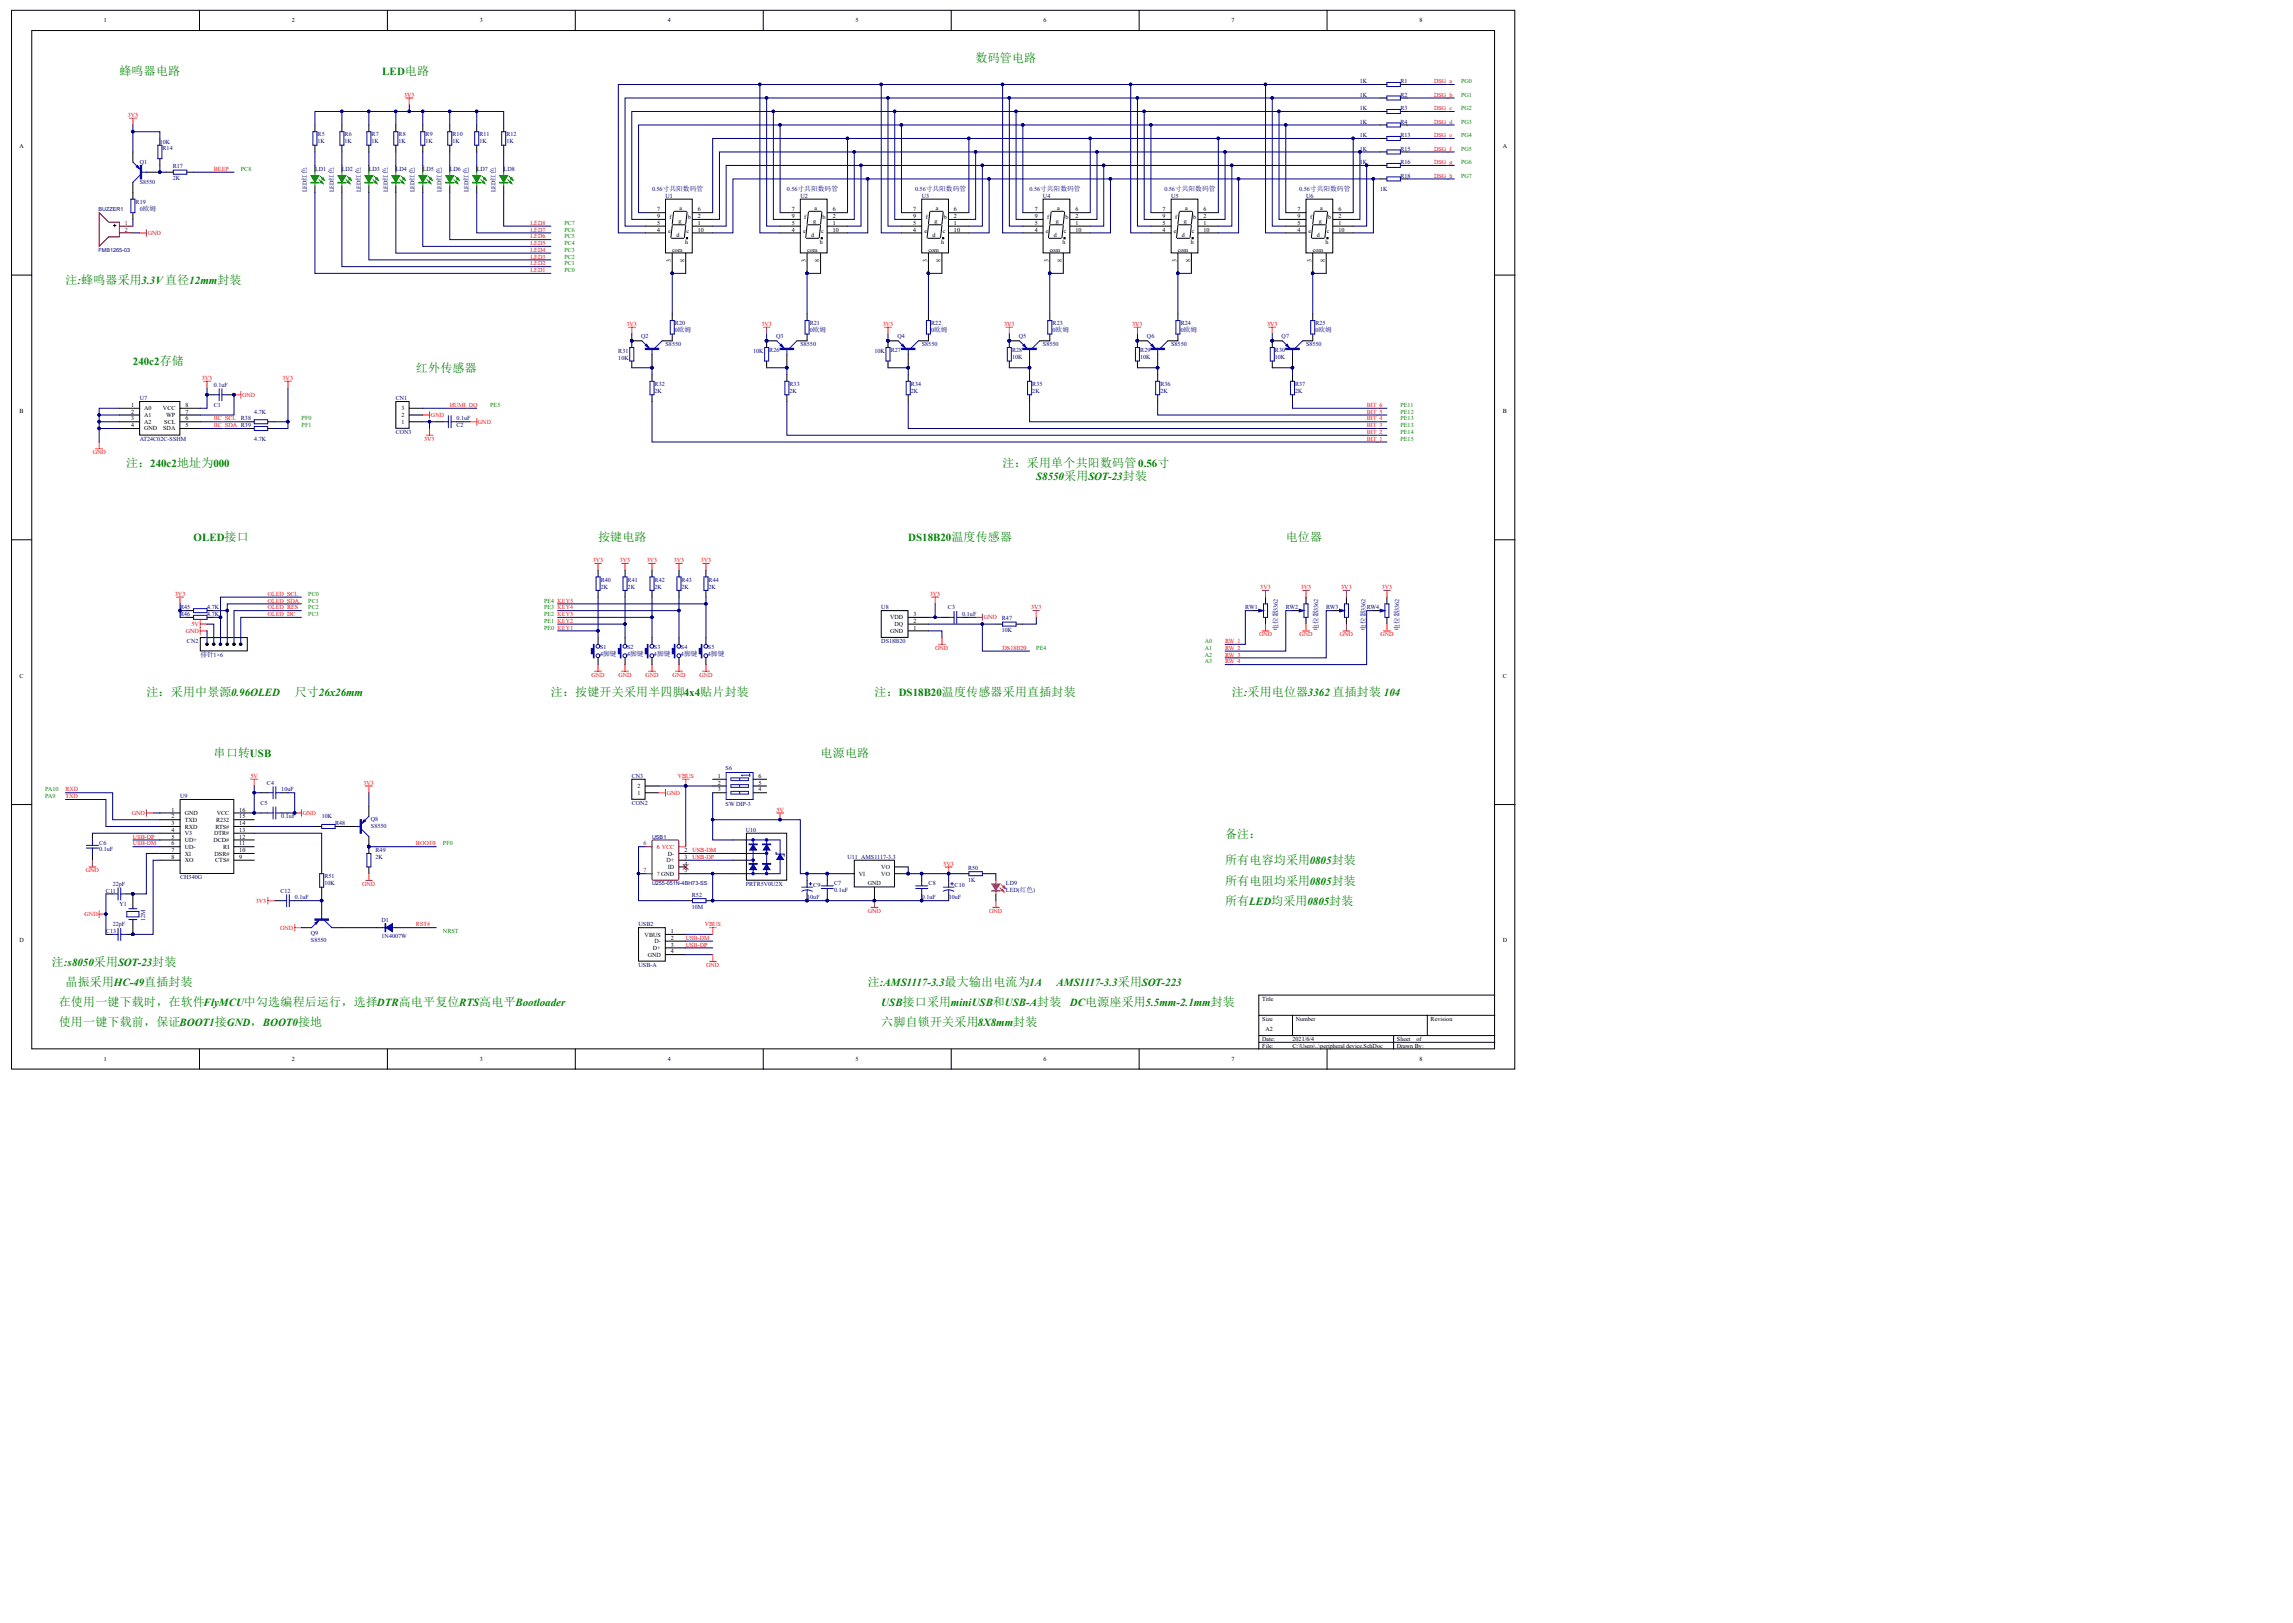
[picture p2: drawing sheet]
<svg xmlns="http://www.w3.org/2000/svg" width="445mm" height="315mm" viewBox="0 0 445 315" stroke-linecap="round" stroke-linejoin="round" font-family="sans-serif">
<defs><g id="words">
<g font-size="2.3" fill="#008000">
<text x="189.4" y="12">数码管电路</text>
<text x="23.2" y="14.6">蜂鸣器电路</text>
<text x="12.7" y="55.2">注:蜂鸣器采用3.3V直径12mm封装</text>
<text x="80.8" y="72.2">红外传感器</text>
<text x="24.5" y="90.6">注：240c2地址为000</text>
<text x="194.6" y="90.6">注：采用单个共阳数码管0.56寸</text>
<text x="116.1" y="105">按键电路</text>
<text x="249.6" y="105">电位器</text>
<text x="28.4" y="135.1">注：采用中景源0.96OLED</text>
<text x="57.2" y="135.1">尺寸26x26mm</text>
<text x="107" y="135.1">注：按键开关采用半四脚4x4贴片封装</text>
<text x="169.8" y="135.1">注：DS18B20温度传感器采用直插封装</text>
<text x="239.2" y="135.1">注:采用电位器3362 直插封装 104</text>
<text x="41.5" y="146.9">串口转USB</text>
<text x="159.3" y="146.9">电源电路</text>
<text x="237.9" y="162.6">备注：</text>
<text x="237.9" y="167.8">所有电容均采用0805封装</text>
<text x="237.9" y="171.7">所有电阻均采用0805封装</text>
<text x="237.9" y="175.7">所有LED均采用0805封装</text>
<text x="10.1" y="187.4">注:s8050采用SOT-23封装</text>
<text x="12.7" y="191.4">晶振采用HC-49直插封装</text>
<text x="168.5" y="191.4">注:AMS1117-3.3最大输出电流为1A</text>
<text x="11.4" y="195.3">在使用一键下载时，在软件FlyMCU中勾选编程后运行，选择DTR高电平复位RTS高电平Bootloader</text>
<text x="11.4" y="199.2">使用一键下载前，保证BOOT1接GND，BOOT0接地</text>
<text x="171.1" y="199.2">六脚自锁开关采用8X8mm封装</text>
</g>
<g font-size="2.1" fill="#008000">
<text x="74.2" y="14.6">LED电路</text>
<text x="25.8" y="70.9">240c2存储</text>
<text x="201.2" y="93.2">S8550采用SOT-23封装</text>
<text x="37.6" y="105">OLED接口</text>
<text x="176.4" y="105">DS18B20温度传感器</text>
<text x="205.1" y="191.4">AMS1117-3.3采用SOT-223</text>
<text x="171.1" y="195.3">USB接口采用miniUSB和USB-A封装</text>
<text x="207.7" y="195.3">DC电源座采用5.5mm-2.1mm封装</text>
</g>
<g font-size="1.3" fill="#000080">
<text x="248.1" y="122.5" transform="rotate(-90 248.1 122.5)">电位器3362</text>
<text x="255.9" y="122.5" transform="rotate(-90 255.9 122.5)">电位器3362</text>
<text x="265.1" y="122.5" transform="rotate(-90 265.1 122.5)">电位器3362</text>
<text x="271.7" y="122.5" transform="rotate(-90 271.7 122.5)">电位器3362</text>
<text x="38.9" y="127.5">排针1×6</text>
</g>
<g font-size="1.2">
<text x="20.2" y="4.3">1</text>
<text x="56.7" y="4.3">2</text>
<text x="93.2" y="4.3">3</text>
<text x="129.6" y="4.3">4</text>
<text x="166.1" y="4.3">5</text>
<text x="202.6" y="4.3">6</text>
<text x="239.1" y="4.3">7</text>
<text x="275.6" y="4.3">8</text>
<text x="3.8" y="28.8">A</text>
<text x="291.8" y="28.8">A</text>
<text x="127.6" y="41">7</text>
<text x="132" y="40.8">a</text>
<text x="135.5" y="41">6</text>
<text x="153.8" y="41">7</text>
<text x="158.1" y="40.8">a</text>
<text x="161.7" y="41">6</text>
<text x="177.3" y="41">7</text>
<text x="181.7" y="40.8">a</text>
<text x="185.2" y="41">6</text>
<text x="200.9" y="41">7</text>
<text x="205.2" y="40.8">a</text>
<text x="208.8" y="41">6</text>
<text x="225.7" y="41">7</text>
<text x="230.1" y="40.8">a</text>
<text x="233.7" y="41">6</text>
<text x="251.9" y="41">7</text>
<text x="256.3" y="40.8">a</text>
<text x="259.9" y="41">6</text>
<text x="127.6" y="44.9">4</text>
<text x="127.6" y="43.6">5</text>
<text x="127.6" y="42.3">9</text>
<text x="129.7" y="45.2">e</text>
<text x="130" y="42.6">f</text>
<text x="131.3" y="46">d</text>
<text x="131.7" y="43.3">g</text>
<text x="133" y="47.4">h</text>
<text x="133.3" y="45.2">c</text>
<text x="133.5" y="42.6">b</text>
<text x="135.5" y="42.3">2</text>
<text x="135.5" y="43.6">1</text>
<text x="135.5" y="44.9">10</text>
<text x="153.8" y="44.9">4</text>
<text x="153.8" y="43.6">5</text>
<text x="153.8" y="42.3">9</text>
<text x="155.9" y="45.2">e</text>
<text x="156.2" y="42.6">f</text>
<text x="157.5" y="46">d</text>
<text x="157.9" y="43.3">g</text>
<text x="159.2" y="47.4">h</text>
<text x="159.5" y="45.2">c</text>
<text x="159.7" y="42.6">b</text>
<text x="161.7" y="42.3">2</text>
<text x="161.7" y="43.6">1</text>
<text x="161.7" y="44.9">10</text>
<text x="177.3" y="44.9">4</text>
<text x="177.3" y="43.6">5</text>
<text x="177.3" y="42.3">9</text>
<text x="179.5" y="45.2">e</text>
<text x="179.7" y="42.6">f</text>
<text x="181" y="46">d</text>
<text x="181.4" y="43.3">g</text>
<text x="182.7" y="47.4">h</text>
<text x="183" y="45.2">c</text>
<text x="183.3" y="42.6">b</text>
<text x="185.2" y="42.3">2</text>
<text x="185.2" y="43.6">1</text>
<text x="185.2" y="44.9">10</text>
<text x="200.9" y="44.9">4</text>
<text x="200.9" y="43.6">5</text>
<text x="200.9" y="42.3">9</text>
<text x="203.1" y="45.2">e</text>
<text x="203.3" y="42.6">f</text>
<text x="204.6" y="46">d</text>
<text x="205" y="43.3">g</text>
<text x="206.3" y="47.4">h</text>
<text x="206.6" y="45.2">c</text>
<text x="206.9" y="42.6">b</text>
<text x="208.8" y="42.3">2</text>
<text x="208.8" y="43.6">1</text>
<text x="208.8" y="44.9">10</text>
<text x="225.7" y="44.9">4</text>
<text x="225.7" y="43.6">5</text>
<text x="225.7" y="42.3">9</text>
<text x="227.9" y="45.2">e</text>
<text x="228.2" y="42.6">f</text>
<text x="229.5" y="46">d</text>
<text x="229.9" y="43.3">g</text>
<text x="231.2" y="47.4">h</text>
<text x="231.4" y="45.2">c</text>
<text x="231.7" y="42.6">b</text>
<text x="233.7" y="42.3">2</text>
<text x="233.7" y="43.6">1</text>
<text x="233.7" y="44.9">10</text>
<text x="251.9" y="44.9">4</text>
<text x="251.9" y="43.6">5</text>
<text x="251.9" y="42.3">9</text>
<text x="254.1" y="45.2">e</text>
<text x="254.4" y="42.6">f</text>
<text x="255.7" y="46">d</text>
<text x="256.1" y="43.3">g</text>
<text x="257.4" y="47.4">h</text>
<text x="257.6" y="45.2">c</text>
<text x="257.9" y="42.6">b</text>
<text x="259.9" y="42.3">2</text>
<text x="259.9" y="43.6">1</text>
<text x="259.9" y="44.9">10</text>
<text x="130.3" y="50.8" transform="rotate(-90 130.3 50.8)">3</text>
<text x="130.5" y="48.9">com</text>
<text x="132.9" y="50.8" transform="rotate(-90 132.9 50.8)">8</text>
<text x="156.5" y="50.8" transform="rotate(-90 156.5 50.8)">3</text>
<text x="156.7" y="48.9">com</text>
<text x="159.1" y="50.8" transform="rotate(-90 159.1 50.8)">8</text>
<text x="180" y="50.8" transform="rotate(-90 180 50.8)">3</text>
<text x="180.3" y="48.9">com</text>
<text x="182.6" y="50.8" transform="rotate(-90 182.6 50.8)">8</text>
<text x="203.6" y="50.8" transform="rotate(-90 203.6 50.8)">3</text>
<text x="203.8" y="48.9">com</text>
<text x="206.2" y="50.8" transform="rotate(-90 206.2 50.8)">8</text>
<text x="228.4" y="50.8" transform="rotate(-90 228.4 50.8)">3</text>
<text x="228.7" y="48.9">com</text>
<text x="231.1" y="50.8" transform="rotate(-90 231.1 50.8)">8</text>
<text x="254.6" y="50.8" transform="rotate(-90 254.6 50.8)">3</text>
<text x="254.9" y="48.9">com</text>
<text x="257.2" y="50.8" transform="rotate(-90 257.2 50.8)">8</text>
<text x="3.8" y="80.1">B</text>
<text x="25.5" y="79">1</text>
<text x="25.5" y="80.3">2</text>
<text x="25.5" y="81.6">3</text>
<text x="25.5" y="82.9">4</text>
<text x="28" y="79.6">A0</text>
<text x="28" y="80.9">A1</text>
<text x="28" y="82.3">A2</text>
<text x="28" y="83.6">GND</text>
<text x="31.6" y="79.6">VCC</text>
<text x="31.7" y="83.6">SDA</text>
<text x="31.9" y="82.3">SCL</text>
<text x="32.3" y="80.9">WP</text>
<text x="36" y="82.9">5</text>
<text x="36" y="81.6">6</text>
<text x="36" y="80.3">7</text>
<text x="36" y="79">8</text>
<text x="78" y="82.3">1</text>
<text x="78" y="80.9">2</text>
<text x="78" y="79.6">3</text>
<text x="291.8" y="80.1">B</text>
<text x="177.4" y="119.6">3</text>
<text x="172.8" y="122.9">GND</text>
<text x="172.8" y="120.2">VDD</text>
<text x="173.7" y="121.5">DQ</text>
<text x="177.4" y="122.2">1</text>
<text x="177.4" y="120.9">2</text>
<text x="3.8" y="131.5">C</text>
<text x="291.8" y="131.5">C</text>
<text x="123.8" y="154.3">1</text>
<text x="123.8" y="153">2</text>
<text x="139.4" y="151">1</text>
<text x="139.4" y="152.3">2</text>
<text x="139.4" y="153.6">3</text>
<text x="147.3" y="151">6</text>
<text x="147.3" y="152.3">5</text>
<text x="147.3" y="153.6">4</text>
<text x="33.3" y="157.5">1</text>
<text x="33.3" y="158.8">2</text>
<text x="33.3" y="160.2">3</text>
<text x="33.3" y="161.5">4</text>
<text x="35.9" y="158.2">GND</text>
<text x="35.9" y="159.5">TXD</text>
<text x="35.9" y="160.8">RXD</text>
<text x="41.8" y="160.8">RTS#</text>
<text x="41.9" y="159.5">R232</text>
<text x="42.1" y="158.2">VCC</text>
<text x="46.5" y="157.5">16</text>
<text x="46.5" y="158.8">15</text>
<text x="46.5" y="160.2">14</text>
<text x="46.5" y="161.5">13</text>
<text x="33.3" y="162.8">5</text>
<text x="33.3" y="164.1">6</text>
<text x="33.3" y="165.4">7</text>
<text x="33.3" y="166.7">8</text>
<text x="35.9" y="163.4">UD+</text>
<text x="35.9" y="164.8">UD-</text>
<text x="35.9" y="162.1">V3</text>
<text x="35.9" y="166.1">XI</text>
<text x="35.9" y="167.4">XO</text>
<text x="41.4" y="163.4">DCD#</text>
<text x="41.6" y="162.1">DTR#</text>
<text x="41.6" y="166.1">DSR#</text>
<text x="41.8" y="167.4">CTS#</text>
<text x="43.3" y="164.8">RI</text>
<text x="46.5" y="164.1">11</text>
<text x="46.5" y="162.8">12</text>
<text x="46.5" y="165.4">10</text>
<text x="46.5" y="166.7">9</text>
<text x="129.4" y="167.4">D+</text>
<text x="129.7" y="166.1">D-</text>
<text x="132.9" y="166.7">3</text>
<text x="132.9" y="165.4">2</text>
<text x="129.7" y="168.7">ID</text>
<text x="132.9" y="169.3">5</text>
<text x="132.9" y="168">4</text>
<text x="166.8" y="170">VI</text>
<text x="168.5" y="171.7">GND</text>
<text x="171.1" y="170">VO</text>
<text x="171.1" y="168.7">VO</text>
<text x="3.8" y="182.9">D</text>
<text x="125.2" y="181.8">VBUS</text>
<text x="125.8" y="185.7">GND</text>
<text x="126.8" y="184.4">D+</text>
<text x="127.1" y="183.1">D-</text>
<text x="130.3" y="181.1">1</text>
<text x="130.3" y="182.4">2</text>
<text x="130.3" y="183.7">3</text>
<text x="130.3" y="185">4</text>
<text x="291.8" y="182.9">D</text>
<text x="245.1" y="194.2">Title</text>
<text x="245.1" y="198.1">Size</text>
<text x="245.1" y="202.1">Date:</text>
<text x="245.1" y="203.4">File:</text>
<text x="245.7" y="200.1">A2</text>
<text x="251" y="202.1">2021/6/4</text>
<text x="251" y="203.4">C:\Users\..\peripheral device.SchDoc</text>
<text x="251.6" y="198.1">Number</text>
<text x="271.2" y="202.1">Sheet</text>
<text x="271.2" y="203.4">Drawn By:</text>
<text x="275" y="202.1">of</text>
<text x="277.8" y="198.1">Revision</text>
<text x="20.2" y="206">1</text>
<text x="56.7" y="206">2</text>
<text x="93.2" y="206">3</text>
<text x="129.6" y="206">4</text>
<text x="166.1" y="206">5</text>
<text x="202.6" y="206">6</text>
<text x="239.1" y="206">7</text>
<text x="275.6" y="206">8</text>
</g>
<g font-size="1.2" fill="#000080">
<text x="264" y="16.1">1K</text>
<text x="271.9" y="16.1">R1</text>
<text x="264" y="18.8">1K</text>
<text x="264" y="21.4">1K</text>
<text x="264" y="24">1K</text>
<text x="271.9" y="18.8">R2</text>
<text x="271.9" y="21.4">R3</text>
<text x="271.9" y="24">R4</text>
<text x="31" y="27.9">10K</text>
<text x="31.6" y="29.1">R14</text>
<text x="61.7" y="26.5">R5</text>
<text x="61.7" y="27.8">1K</text>
<text x="66.9" y="26.5">R6</text>
<text x="66.9" y="27.8">1K</text>
<text x="72.1" y="26.5">R7</text>
<text x="72.1" y="27.8">1K</text>
<text x="77.4" y="26.5">R8</text>
<text x="77.4" y="27.8">1K</text>
<text x="82.6" y="26.5">R9</text>
<text x="82.6" y="27.8">1K</text>
<text x="87.9" y="26.5">R10</text>
<text x="87.9" y="27.8">1K</text>
<text x="93.1" y="26.5">R11</text>
<text x="93.1" y="27.8">1K</text>
<text x="98.3" y="26.5">R12</text>
<text x="98.3" y="27.8">1K</text>
<text x="264" y="26.6">1K</text>
<text x="264" y="29.2">1K</text>
<text x="271.9" y="26.6">R13</text>
<text x="271.9" y="29.2">R15</text>
<text x="27.1" y="31.9">Q1</text>
<text x="27.1" y="35.8">S8550</text>
<text x="33.5" y="32.7">R17</text>
<text x="33.5" y="35">2K</text>
<text x="61.2" y="33.2">LD1</text>
<text x="66.4" y="33.2">LD2</text>
<text x="71.6" y="33.2">LD3</text>
<text x="76.8" y="33.2">LD4</text>
<text x="82.1" y="33.2">LD5</text>
<text x="87.3" y="33.2">LD6</text>
<text x="92.5" y="33.2">LD7</text>
<text x="97.8" y="33.2">LD8</text>
<text x="264" y="31.9">1K</text>
<text x="271.9" y="31.9">R16</text>
<text x="271.9" y="34.5">R18</text>
<text x="26.3" y="39.6">R19</text>
<text x="27.1" y="41">0欧姆</text>
<text x="59.6" y="37.3" transform="rotate(-90 59.6 37.3)">LED红色</text>
<text x="64.8" y="37.3" transform="rotate(-90 64.8 37.3)">LED红色</text>
<text x="70" y="37.3" transform="rotate(-90 70 37.3)">LED红色</text>
<text x="75.3" y="37.3" transform="rotate(-90 75.3 37.3)">LED红色</text>
<text x="80.5" y="37.3" transform="rotate(-90 80.5 37.3)">LED红色</text>
<text x="85.7" y="37.3" transform="rotate(-90 85.7 37.3)">LED红色</text>
<text x="91" y="37.3" transform="rotate(-90 91 37.3)">LED红色</text>
<text x="96.2" y="37.3" transform="rotate(-90 96.2 37.3)">LED红色</text>
<text x="126.6" y="37.1">0.56寸共阳数码管</text>
<text x="129.2" y="38.4">U1</text>
<text x="152.8" y="37.1">0.56寸共阳数码管</text>
<text x="155.4" y="38.4">U2</text>
<text x="177.7" y="37.1">0.56寸共阳数码管</text>
<text x="179" y="38.4">U3</text>
<text x="199.9" y="37.1">0.56寸共阳数码管</text>
<text x="202.5" y="38.4">U4</text>
<text x="226.1" y="37.1">0.56寸共阳数码管</text>
<text x="227.4" y="38.4">U5</text>
<text x="252.3" y="37.1">0.56寸共阳数码管</text>
<text x="253.6" y="38.4">U6</text>
<text x="268" y="37.1">1K</text>
<text x="124.5" y="65.5">Q2</text>
<text x="131" y="63.2">R20</text>
<text x="131" y="64.5">0欧姆</text>
<text x="150.7" y="65.5">Q3</text>
<text x="157.2" y="63.2">R21</text>
<text x="157.2" y="64.5">0欧姆</text>
<text x="174.2" y="65.5">Q4</text>
<text x="180.8" y="63.2">R22</text>
<text x="180.8" y="64.5">0欧姆</text>
<text x="197.8" y="65.5">Q5</text>
<text x="204.4" y="63.2">R23</text>
<text x="204.4" y="64.5">0欧姆</text>
<text x="222.7" y="65.5">Q6</text>
<text x="229.2" y="63.2">R24</text>
<text x="229.2" y="64.5">0欧姆</text>
<text x="248.8" y="65.5">Q7</text>
<text x="255.4" y="63.2">R25</text>
<text x="255.4" y="64.5">0欧姆</text>
<text x="120" y="68.5">R31</text>
<text x="120" y="69.8">10K</text>
<text x="129.2" y="67.2">S8550</text>
<text x="146.2" y="68.5">10K</text>
<text x="149.4" y="68.4">R26</text>
<text x="155.4" y="67.2">S8550</text>
<text x="169.8" y="68.5">10K</text>
<text x="172.9" y="68.4">R27</text>
<text x="179" y="67.2">S8550</text>
<text x="196.5" y="68.4">R28</text>
<text x="196.5" y="69.7">10K</text>
<text x="202.5" y="67.2">S8550</text>
<text x="221.4" y="68.4">R29</text>
<text x="221.4" y="69.7">10K</text>
<text x="227.4" y="67.2">S8550</text>
<text x="247.5" y="68.4">R30</text>
<text x="247.5" y="69.7">10K</text>
<text x="253.6" y="67.2">S8550</text>
<text x="27.1" y="77.7">U7</text>
<text x="41.5" y="75.1">0.1uF</text>
<text x="76.8" y="77.7">CN1</text>
<text x="127.1" y="74.9">R32</text>
<text x="127.1" y="76.3">2K</text>
<text x="153.3" y="74.9">R33</text>
<text x="153.3" y="76.3">2K</text>
<text x="176.9" y="74.9">R34</text>
<text x="176.9" y="76.3">2K</text>
<text x="200.4" y="74.9">R35</text>
<text x="200.4" y="76.3">2K</text>
<text x="225.3" y="74.9">R36</text>
<text x="225.3" y="76.3">2K</text>
<text x="251.5" y="74.9">R37</text>
<text x="251.5" y="76.3">2K</text>
<text x="41.5" y="79">C1</text>
<text x="46.8" y="81.6">R38</text>
<text x="49.4" y="80.3">4.7K</text>
<text x="88.6" y="82.9">C2</text>
<text x="88.6" y="81.6">0.1uF</text>
<text x="27.1" y="85.5">AT24C02C-SSHM</text>
<text x="49.4" y="85.5">4.7K</text>
<text x="76.8" y="84.2">CON3</text>
<text x="116.6" y="112.9">R40</text>
<text x="121.9" y="112.9">R41</text>
<text x="127.1" y="112.9">R42</text>
<text x="132.3" y="112.9">R43</text>
<text x="137.6" y="112.9">R44</text>
<text x="35" y="119.6">R46</text>
<text x="35" y="118.3">R45</text>
<text x="40.2" y="119.6">4.7K</text>
<text x="40.2" y="118.3">4.7K</text>
<text x="116.6" y="114.2">2K</text>
<text x="121.9" y="114.2">2K</text>
<text x="127.1" y="114.2">2K</text>
<text x="132.3" y="114.2">2K</text>
<text x="137.6" y="114.2">2K</text>
<text x="171.1" y="118.3">U8</text>
<text x="184" y="118.3">C3</text>
<text x="186.8" y="119.6">0.1uF</text>
<text x="241.8" y="118.3">RW1</text>
<text x="249.6" y="118.3">RW2</text>
<text x="257.5" y="118.3">RW3</text>
<text x="265.4" y="118.3">RW4</text>
<text x="36.3" y="124.8">CN2</text>
<text x="116.5" y="126">S1</text>
<text x="121.7" y="126">S2</text>
<text x="127" y="126">S3</text>
<text x="132.2" y="126">S4</text>
<text x="137.5" y="126">S5</text>
<text x="171.1" y="124.8">DS18B20</text>
<text x="194.5" y="120.4">R47</text>
<text x="194.5" y="122.7">10K</text>
<text x="116.5" y="127.3">4脚键</text>
<text x="121.7" y="127.3">4脚键</text>
<text x="127" y="127.3">4脚键</text>
<text x="132.2" y="127.3">4脚键</text>
<text x="137.5" y="127.3">4脚键</text>
<text x="140.9" y="149.6">S6</text>
<text x="35" y="154.9">U9</text>
<text x="51.8" y="152.3">C4</text>
<text x="54.6" y="153.6">10uF</text>
<text x="122.7" y="151">CN3</text>
<text x="50.6" y="156.2">C5</text>
<text x="54.6" y="158.8">0.1uF</text>
<text x="62.5" y="158.8">10K</text>
<text x="65.1" y="160.2">R48</text>
<text x="72" y="159.4">Q8</text>
<text x="72" y="160.7">S8550</text>
<text x="122.7" y="156.2">CON2</text>
<text x="140.9" y="156.4">SW DIP-3</text>
<text x="144.8" y="161.5">U10</text>
<text x="19.3" y="164">C6</text>
<text x="19.3" y="165.3">0.1uF</text>
<text x="72.9" y="165.4">R49</text>
<text x="72.9" y="166.7">2K</text>
<text x="164.6" y="166.7">U11 AMS1117-3.3</text>
<text x="20.6" y="173.3">C11</text>
<text x="21.9" y="171.9">22pF</text>
<text x="35" y="170.6">CH340G</text>
<text x="54.4" y="173.3">C12</text>
<text x="63" y="170.5">R51</text>
<text x="63" y="171.8">10K</text>
<text x="144.8" y="171.9">PRTR5V0U2X</text>
<text x="157.9" y="172.2">C9</text>
<text x="162" y="171.8">C7</text>
<text x="162" y="173.1">0.1uF</text>
<text x="180.3" y="171.8">C8</text>
<text x="185.4" y="172.2">C10</text>
<text x="188" y="168.8">R50</text>
<text x="188" y="171.2">1K</text>
<text x="195.3" y="171.8">LD9</text>
<text x="195.3" y="173.1">LED(红色)</text>
<text x="21.9" y="179.8">22pF</text>
<text x="23.2" y="175.9">Y1</text>
<text x="28.2" y="178.7" transform="rotate(-90 28.2 178.7)">12M</text>
<text x="57.2" y="174.6">0.1uF</text>
<text x="74.1" y="178.9">D1</text>
<text x="124" y="179.8">USB2</text>
<text x="134.3" y="174.1">R52</text>
<text x="134.3" y="176.4">10M</text>
<text x="156.7" y="174.6">10uF</text>
<text x="179" y="174.6">0.1uF</text>
<text x="184.2" y="174.6">10uF</text>
<text x="20.6" y="181.1">C13</text>
<text x="60.4" y="181.5">Q9</text>
<text x="60.4" y="182.8">S8550</text>
<text x="74.1" y="182">1N4007W</text>
<text x="124" y="187.7">USB-A</text>
</g>
<g font-size="1.2" fill="#f00">
<text x="278.5" y="16.1">DSG_a</text>
<text x="24.8" y="22.7">3V3</text>
<text x="78.4" y="18.8">3V3</text>
<text x="278.5" y="18.8">DSG_b</text>
<text x="278.5" y="21.4">DSG_c</text>
<text x="278.5" y="24">DSG_d</text>
<text x="278.5" y="26.6">DSG_e</text>
<text x="278.5" y="29.2">DSG_f</text>
<text x="41.5" y="33.2">BEEP</text>
<text x="278.5" y="31.9">DSG_g</text>
<text x="278.5" y="34.5">DSG_h</text>
<text x="28.7" y="45.6">GND</text>
<text x="103" y="47.6">LED5</text>
<text x="103" y="46.3">LED6</text>
<text x="103" y="44.9">LED7</text>
<text x="103" y="43.6">LED8</text>
<text x="103" y="52.8">LED1</text>
<text x="103" y="51.5">LED2</text>
<text x="103" y="50.2">LED3</text>
<text x="103" y="48.9">LED4</text>
<text x="121.7" y="63.3">3V3</text>
<text x="147.8" y="63.3">3V3</text>
<text x="171.4" y="63.3">3V3</text>
<text x="194.9" y="63.3">3V3</text>
<text x="219.8" y="63.3">3V3</text>
<text x="246" y="63.3">3V3</text>
<text x="39.2" y="73.8">3V3</text>
<text x="47" y="77">GND</text>
<text x="54.9" y="73.8">3V3</text>
<text x="41.5" y="81.6">IIC_SCL</text>
<text x="41.5" y="82.9">IIC_SDA R39</text>
<text x="83.7" y="80.9">GND</text>
<text x="87.3" y="79">HUMI_DQ</text>
<text x="92.8" y="82.3">GND</text>
<text x="265.4" y="82.9">BIT_3</text>
<text x="265.4" y="81.6">BIT_4</text>
<text x="265.4" y="80.3">BIT_5</text>
<text x="265.4" y="79">BIT_6</text>
<text x="18" y="88.2">GND</text>
<text x="82.4" y="85.5">3V3</text>
<text x="265.4" y="85.5">BIT_1</text>
<text x="265.4" y="84.2">BIT_2</text>
<text x="115.1" y="109.1">3V3</text>
<text x="120.3" y="109.1">3V3</text>
<text x="125.6" y="109.1">3V3</text>
<text x="130.8" y="109.1">3V3</text>
<text x="136.1" y="109.1">3V3</text>
<text x="34" y="115.7">3V3</text>
<text x="52" y="118.3">OLED_RES</text>
<text x="52" y="117">OLED_SDA</text>
<text x="52" y="115.7">OLED_SCL</text>
<text x="52" y="119.6">OLED_DC</text>
<text x="180.5" y="115.7">3V3</text>
<text x="200.2" y="118.3">3V3</text>
<text x="244.7" y="114.4">3V3</text>
<text x="252.6" y="114.4">3V3</text>
<text x="260.4" y="114.4">3V3</text>
<text x="268.3" y="114.4">3V3</text>
<text x="36.1" y="122.9">GND</text>
<text x="37.2" y="121.5">5V</text>
<text x="191" y="120.2">GND</text>
<text x="237.9" y="124.8">RW_1</text>
<text x="244.4" y="123.5">GND</text>
<text x="252.3" y="123.5">GND</text>
<text x="260.2" y="123.5">GND</text>
<text x="268" y="123.5">GND</text>
<text x="114.9" y="131.3">GND</text>
<text x="120.1" y="131.3">GND</text>
<text x="125.3" y="131.3">GND</text>
<text x="130.6" y="131.3">GND</text>
<text x="135.8" y="131.3">GND</text>
<text x="181.6" y="126.1">GND</text>
<text x="194.6" y="126.1">DS18B20</text>
<text x="237.9" y="127.5">RW_3</text>
<text x="237.9" y="126.1">RW_2</text>
<text x="237.9" y="128.8">RW_4</text>
<text x="12.7" y="154.9">TXD</text>
<text x="12.7" y="153.6">RXD</text>
<text x="48.7" y="151">5V</text>
<text x="70.6" y="152.3">3V3</text>
<text x="129.5" y="154.3">GND</text>
<text x="131.6" y="151">VBUS</text>
<text x="25.6" y="158.2">GND</text>
<text x="58.8" y="158.2">GND</text>
<text x="150.8" y="157.5">5V</text>
<text x="25.8" y="164.1">USB-DM</text>
<text x="25.8" y="162.8">USB-DP</text>
<text x="80.8" y="164.1">BOOT0</text>
<text x="132.9" y="164.1">1</text>
<text x="134.5" y="165.4">USB-DM</text>
<text x="134.5" y="166.7">USB-DP</text>
<text x="16.7" y="169.3">GND</text>
<text x="70.3" y="171.9">GND</text>
<text x="183.2" y="168">3V3</text>
<text x="16.4" y="177.9">GND</text>
<text x="49.7" y="175.2">3V3</text>
<text x="80.8" y="179.8">RST#</text>
<text x="136.8" y="179.8">VBUS</text>
<text x="168.5" y="177.2">GND</text>
<text x="192.1" y="177.2">GND</text>
<text x="54.4" y="180.5">GND</text>
<text x="133.1" y="182.4">USB-DM</text>
<text x="133.1" y="183.7">USB-DP</text>
<text x="137.1" y="187.7">GND</text>
</g>
<g font-size="1.2" fill="#008000">
<text x="283.7" y="16.1">PG0</text>
<text x="283.7" y="21.4">PG2</text>
<text x="283.7" y="18.8">PG1</text>
<text x="283.7" y="24">PG3</text>
<text x="283.7" y="29.2">PG5</text>
<text x="283.7" y="26.6">PG4</text>
<text x="46.8" y="33.2">PC8</text>
<text x="283.7" y="31.9">PG6</text>
<text x="283.7" y="34.5">PG7</text>
<text x="109.6" y="47.6">PC4</text>
<text x="109.6" y="46.3">PC5</text>
<text x="109.6" y="44.9">PC6</text>
<text x="109.6" y="43.6">PC7</text>
<text x="109.6" y="48.9">PC3</text>
<text x="109.6" y="50.2">PC2</text>
<text x="109.6" y="51.5">PC1</text>
<text x="109.6" y="52.8">PC0</text>
<text x="58.5" y="81.6">PF0</text>
<text x="58.5" y="82.9">PF1</text>
<text x="95.2" y="79">PE5</text>
<text x="271.9" y="81.6">PE13</text>
<text x="271.9" y="82.9">PE13</text>
<text x="271.9" y="80.3">PE12</text>
<text x="271.9" y="79">PE11</text>
<text x="271.9" y="84.2">PE14</text>
<text x="271.9" y="85.5">PE15</text>
<text x="59.9" y="119.6">PC3</text>
<text x="59.9" y="118.3">PC2</text>
<text x="59.9" y="117">PC1</text>
<text x="59.9" y="115.7">PC0</text>
<text x="105.6" y="119.6">PE2 KEY3</text>
<text x="105.6" y="118.3">PE3 KEY4</text>
<text x="105.6" y="117">PE4 KEY5</text>
<text x="105.6" y="120.9">PE1 KEY2</text>
<text x="105.6" y="122.2">PE0 KEY1</text>
<text x="233.9" y="124.8">A0</text>
<text x="201.2" y="126.1">PE4</text>
<text x="233.9" y="126.1">A1</text>
<text x="233.9" y="127.5">A2</text>
<text x="233.9" y="128.8">A3</text>
<text x="8.8" y="153.6">PA10</text>
<text x="8.8" y="154.9">PA9</text>
<text x="86" y="164.1">PF0</text>
<text x="86" y="181.1">NRST</text>
</g>
<g font-size="1.2" fill="#800">
<text x="24.2" y="43.6">1</text>
<text x="24.2" y="44.9">2</text>
<text x="124.9" y="164.1">6</text>
<text x="127.5" y="164.8">6 VCC</text>
<text x="124.9" y="169.3">7</text>
<text x="127.5" y="170">7 GND</text>
</g>
<g font-size="1.1" fill="#000080">
<text x="19.1" y="40.9">BUZZER1</text>
<text x="19.1" y="48.9">FMB1265-03</text>
<text x="126.6" y="162.8">USB1</text>
<text x="126.6" y="171.9">U255-051N-4BH73-SS</text>
</g>
</g></defs>
<g fill="#fff" stroke="#000" stroke-width=".19">
<path d="M2.2 2h291.9v205.5h-291.9z"/>
<path d="M6.2 5.9h284v197.7h-284z"/>
</g>
<g fill="none" stroke="#000" stroke-width=".19">
<path d="M38.7 2v3.9M75.2 2v3.9M111.7 2v3.9M148.2 2v3.9M184.7 2v3.9M221.2 2v3.9M257.7 2v3.9M25.8 37.4v1.3M31 26.9v1.3M31 30.8v1.3M32.3 33.4h1.4M36.3 33.4h1.3"/>
<path d="M2.2 53.4h4M25.8 41.3v1.3M290.2 53.4h3.9M130.5 60.9v1.3M130.5 64.8v1.4M2.2 104.8h4M116.1 110.7v1.3M116.1 114.6v1.3M121.4 110.7v1.3M121.4 114.6v1.3M126.6 110.7v1.3M126.6 114.6v1.3"/>
<path d="M131.8 110.7v1.3M131.8 114.6v1.3M290.2 104.8h3.9M116.1 123.8v1.3M116.1 127.7v1.3M121.4 123.8v1.3M121.4 127.7v1.3M126.6 123.8v1.3M126.6 127.7v1.3M131.8 123.8v1.3M131.8 127.7v1.3M2.2 156.2h4"/>
<path d="M290.2 156.2h3.9M244.4 197.1h45.8M251 197.1v3.9M277.1 197.1v3.9M290.2 193.2h-45.8v10.4M38.7 203.6v4M75.2 203.6v4M111.7 203.6v4M148.2 203.6v4M184.7 203.6v4M221.2 203.6v4M244.4 201h45.8"/>
<path d="M244.4 202.3h45.8M257.7 203.6v4M270.6 201v2.6"/>
</g>
<g fill="none" stroke="#f00" stroke-width=".19">
<path d="M25.1 22.9h1.4M25.8 22.9v1.4M27.1 45.2h1.3M28.4 44.6v1.3M115.5 109.4h1.3M116.1 109.4v1.3M120.7 109.4h1.3M121.4 109.4v1.3M125.9 109.4h1.3M126.6 109.4v1.3M131.2 109.4h1.3M131.8 109.4v1.3"/>
<path d="M115.5 130.3h1.3M116.1 129v1.3M120.7 130.3h1.3M121.4 129v1.3M125.9 130.3h1.3M126.6 129v1.3M131.2 130.3h1.3M131.8 129v1.3"/>
</g>
<path d="M25.8 24.3v1.3M31 32.1v1.3h1.3M31 26.9v-1.3h-5.2v3.9M37.6 33.4h7.8M25.8 45.2h1.3M25.8 42.6v1.3M108.3 122.5h7.8" fill="none" stroke="#000080" stroke-width=".19"/>
<g fill="none" stroke="#0000bf" stroke-width=".19">
<path d="M25.4 38.7h.8v2.6h-.8zM30.6 28.2h.8v2.6h-.8zM33.7 33h2.6v.8h-2.6zM130.1 62.2h.8v2.6h-.8zM115.7 112h.8v2.6h-.8zM121 112h.8v2.6h-.8zM126.2 112h.8v2.6h-.8zM131.4 112h.8v2.6h-.8z"/>
<circle cx="116.1" cy="125.4" r=".37"/>
<circle cx="116.1" cy="127.3" r=".37"/>
<circle cx="121.3" cy="125.4" r=".37"/>
<circle cx="121.3" cy="127.3" r=".37"/>
<circle cx="126.6" cy="125.4" r=".37"/>
<circle cx="126.6" cy="127.3" r=".37"/>
<circle cx="131.8" cy="125.4" r=".37"/>
<circle cx="131.8" cy="127.3" r=".37"/>
</g>
<g fill="#000080" stroke="#000080" stroke-width=".19">
<circle cx="25.8" cy="25.5" r=".24"/>
<circle cx="31" cy="33.4" r=".24"/>
<circle cx="116.1" cy="122.4" r=".24"/>
</g>
<g fill="#0000bf" stroke="#0000bf" stroke-width=".19">
<path d="M114.8 125.9h.4v1h-.4z" fill-rule="evenodd"/>
<path d="M115.2 125.1h.1v2.6h-.1z" fill-rule="evenodd"/>
<path d="M120.1 125.9h.3v1h-.3z" fill-rule="evenodd"/>
<path d="M120.4 125.1h.2v2.6h-.2z" fill-rule="evenodd"/>
<path d="M125.3 125.9h.4v1h-.4z" fill-rule="evenodd"/>
<path d="M125.7 125.1h.1v2.6h-.1z" fill-rule="evenodd"/>
<path d="M130.5 125.9h.4v1h-.4z" fill-rule="evenodd"/>
<path d="M130.9 125.1h.1v2.6h-.1z" fill-rule="evenodd"/>
</g>
<path d="M27.1 77.9h7.8v6.5h-7.8z" fill="#fff" stroke="#000" stroke-width=".19"/>
<g fill="none" stroke="#000" stroke-width=".19">
<path d="M23.2 79.2h3.9M35 79.2h3.9M40.2 76.6h1.3M44.1 76.6h1.3M23.2 80.6h3.9M23.2 81.9h3.9M23.2 83.2h3.9M35 80.6h3.9M35 81.9h3.9M35 83.2h3.9M48.1 81.9h1.3M48.1 83.2h1.3"/>
<path d="M52 81.9h1.3M52 83.2h1.3"/>
</g>
<path d="M45.4 76.6v4h-6.5M55.9 75.3v7.9h-2.6M19.3 80.6h3.9M19.3 81.9h3.9M19.3 83.2h3.9M53.3 81.9h2.6" fill="none" stroke="#000080" stroke-width=".19"/>
<g fill="#000080" stroke="#000080" stroke-width=".19">
<circle cx="19.2" cy="80.5" r=".24"/>
<circle cx="19.2" cy="81.8" r=".24"/>
<circle cx="19.2" cy="83.2" r=".24"/>
<circle cx="45.4" cy="76.6" r=".24"/>
<circle cx="40.2" cy="76.6" r=".24"/>
<circle cx="55.9" cy="81.8" r=".24"/>
</g>
<path d="M39.5 74h1.4M40.2 74v1.3M45.4 76.6h1.3M46.7 76v1.3M55.3 74h1.3M55.9 74v1.3M18.6 87.1h1.3M19.3 85.8v1.3" fill="none" stroke="#f00" stroke-width=".19"/>
<path d="M41.5 76.6h1.1M42.6 75.5v2.3M43.1 76.6h1M43.1 75.5v2.3M49.4 81.5h2.6v.8h-2.6zM49.4 82.8h2.6v.8h-2.6z" fill="none" stroke="#0000bf" stroke-width=".19"/>
<path d="M171.1 118.5h5.2v5.2h-5.2z" fill="#fff" stroke="#000" stroke-width=".19"/>
<path d="M176.3 119.8h4M182.9 119.8h1.3M186.8 119.8h1.3M176.3 122.5h4M176.3 121.1h4M193.4 121.1h1.3M197.3 121.1h1.3M50.7 157.8h1.3M54.6 157.8h1.3M17.9 161.7v1.3M17.9 165.7v1.3" fill="none" stroke="#000" stroke-width=".19"/>
<g fill="none" stroke="#0000bf" stroke-width=".19">
<path d="M184.2 119.8h1M185.2 118.7v2.3M185.8 119.8h1M185.8 118.7v2.3M194.7 120.8h2.6v.7h-2.6zM52 157.8h1M53 156.6v2.4M53.6 157.8h1M53.6 156.6v2.4M16.8 164.1h2.3M16.8 164.6h2.3M17.9 163v1.1"/>
<path d="M17.9 164.6v1.1"/>
</g>
<g fill="none" stroke="#f00" stroke-width=".19">
<path d="M180.9 115.9h1.3M181.6 115.9v1.3M189.4 119.8h1.3M190.7 119.2v1.3M200.6 118.5h1.3M201.2 118.5v1.3M182.2 125.1h1.3M182.9 123.8v1.3M28.4 157.8h1.3M28.4 157.1v1.4M48.7 151.3h1.3M49.4 151.3v1.3"/>
<path d="M57.2 157.8h1.3M58.5 157.1v1.4M17.3 168.3h1.3M17.9 167v1.3"/>
</g>
<path d="M180.3 119.8h2.6M181.6 117.2v2.6M188.1 119.8h1.3M201.2 119.8v1.3h-2.6M180.3 122.5h2.6v1.3M29.7 157.8h1.3M17.9 161.7h13.1" fill="none" stroke="#000080" stroke-width=".19"/>
<g fill="#000080" stroke="#000080" stroke-width=".19">
<circle cx="181.6" cy="119.8" r=".24"/>
<circle cx="57.2" cy="157.8" r=".24"/>
</g>
<path d="M144.9 161.7h7.8v9.2h-7.8z" fill="#fff" stroke="#000" stroke-width=".19"/>
<path d="M138.4 151.3h2.6M138.4 152.6h2.6M138.4 153.9h2.6M146.2 151.3h2.6M146.2 152.6h2.6M146.2 153.9h2.6M142.3 167h2.6M142.3 169.6h2.6M142.3 165.7h2.6M142.3 163h2.6" fill="none" stroke="#000" stroke-width=".19"/>
<path d="M144.9 163h6.6v6.6h-6.6M144.9 167h1.3M144.9 165.7h3.9M146.2 163v6.6M148.8 163v6.6M150.7 165.4v.4h1.6v.4" fill="none" stroke="#0000bf" stroke-width=".19"/>
<g fill="#0000bf" stroke="#0000bf" stroke-width=".19">
<circle cx="146.2" cy="166.9" r=".24"/>
<circle cx="148.8" cy="165.6" r=".24"/>
<circle cx="146.2" cy="163" r=".24"/>
<circle cx="148.8" cy="163" r=".24"/>
<circle cx="146.2" cy="169.6" r=".24"/>
<circle cx="148.8" cy="169.6" r=".24"/>
</g>
<g fill="#0000bf" stroke="#0000bf" stroke-width=".19">
<path d="M146.2 164l.7 1h-1.3z"/>
<path d="M148.8 164l.7 1h-1.3z"/>
<path d="M146.2 167.8l.7 1h-1.3z"/>
<path d="M148.8 167.8l.7 1h-1.3z"/>
<path d="M151.5 165.8l.6 1h-1.3z"/>
<path d="M145.4 163.8h1.6v.2h-1.6z" fill-rule="evenodd"/>
<path d="M148.1 163.8h1.5v.2h-1.5z" fill-rule="evenodd"/>
<path d="M145.4 167.6h1.6v.2h-1.6z" fill-rule="evenodd"/>
<path d="M148.1 167.6h1.5v.2h-1.5z" fill-rule="evenodd"/>
</g>
<path d="M138.4 152.6h-5.3v11.7M25.8 163h5.2M25.8 164.3h5.2" fill="none" stroke="#000080" stroke-width=".19"/>
<path d="M141 149.9h5.2v5.3h-5.2zM141.9 151h3.4v.5h-3.4zM141.9 152.3h3.4v.5h-3.4zM141.9 153.6h3.4v.5h-3.4zM143.6 151v.5M143.6 152.3v.5M143.6 153.6v.5M145.6 150.5h-1.6l.1 .1M145.6 150.2v.5" fill="none" stroke="#00f" stroke-width=".19"/>
<g fill="#000080" stroke="#000080" stroke-width=".19">
<circle cx="133.1" cy="152.5" r=".24"/>
<circle cx="151.4" cy="159.1" r=".24"/>
</g>
<path d="M132.5 151.3h1.3M133.1 151.3v1.3M150.8 157.8h1.3M151.5 157.8v1.3" fill="none" stroke="#f00" stroke-width=".19"/>
<path d="M165.9 167h7.8v5.2h-7.8z" fill="#fff" stroke="#000" stroke-width=".19"/>
<g fill="none" stroke="#000" stroke-width=".19">
<path d="M36.3 118.5h1.3M36.3 119.8h1.3M40.2 118.5h1.3M40.2 119.8h1.3M243.1 118.5h1.3M245.7 115.9v1.3M245.7 119.8v1.3M251 118.5h1.3M253.6 115.9v1.3M253.6 119.8v1.3M258.8 118.5h1.3M261.4 115.9v1.3"/>
<path d="M261.4 119.8v1.3M266.7 118.5h1.3M269.3 115.9v1.3M269.3 119.8v1.3M133.1 174.8h1.3M137.1 174.8h1.3M160.6 169.6v1.3M160.6 173.5v1.3M163.2 169.6h2.7M169.8 172.2v2.6M173.7 169.6h2.6M173.7 168.3h2.6"/>
<path d="M179 169.6v1.3M179 173.5v1.3M186.8 169.6h1.3M190.7 169.6h1.3M193.4 169.6v1.3M193.4 173.5v1.3"/>
</g>
<g fill="#000080" stroke="#000080" stroke-width=".19">
<circle cx="169.8" cy="174.8" r=".24"/>
<circle cx="176.3" cy="169.6" r=".24"/>
<circle cx="160.6" cy="174.8" r=".24"/>
<circle cx="160.6" cy="169.6" r=".24"/>
<circle cx="178.9" cy="174.8" r=".24"/>
<circle cx="178.9" cy="169.6" r=".24"/>
<circle cx="131.8" cy="118.5" r=".24"/>
<circle cx="126.6" cy="119.8" r=".24"/>
<circle cx="121.3" cy="121.1" r=".24"/>
<circle cx="190.7" cy="121.1" r=".24"/>
<circle cx="138.4" cy="174.8" r=".24"/>
<circle cx="138.4" cy="159.1" r=".24"/>
<circle cx="138.4" cy="169.6" r=".24"/>
</g>
<g fill="none" stroke="#0000bf" stroke-width=".19">
<path d="M37.6 118.1h2.6v.8h-2.6zM37.6 119.4h2.6v.8h-2.6zM245.3 117.2h.8v2.6h-.8zM253.2 117.2h.8v2.6h-.8zM261 117.2h.8v2.6h-.8zM268.9 117.2h.8v2.6h-.8zM134.4 174.4h2.7v.8h-2.7zM159.5 171.9h2.3M159.5 172.5h2.3M160.6 170.9v1M160.6 172.5v1M177.8 171.9h2.3"/>
<path d="M177.8 172.5h2.3M179 170.9v1M179 172.5v1M188.1 169.2h2.6v.8h-2.6z"/>
</g>
<g fill="none" stroke="#f00" stroke-width=".19">
<path d="M34.3 115.9h1.3M35 115.9v1.3M245.1 114.6h1.3M245.7 114.6v1.3M252.9 114.6h1.3M253.6 114.6v1.3M260.8 114.6h1.3M261.4 114.6v1.3M268.6 114.6h1.3M269.3 114.6v1.3M38.9 122.5h1.3M38.9 120.5v2.6"/>
<path d="M38.9 121.1h1.3M245.1 122.5h1.3M245.7 121.1v1.4M252.9 122.5h1.3M253.6 121.1v1.4M260.8 122.5h1.3M261.4 121.1v1.4M268.6 122.5h1.3M269.3 121.1v1.4M169.1 176.1h1.3M169.8 174.8v1.3M192.7 176.1h1.3"/>
<path d="M193.4 170.9v2.6M193.4 174.8v1.3M194.1 172.3l.8 .8M194.4 171.7l.8 .8"/>
</g>
<g fill="#f00" stroke="#f00" stroke-width=".19">
<path d="M194.7 172.6l.2 .5-.5-.2z"/>
<path d="M194.9 171.9l.3 .6-.5-.3z"/>
<path d="M192.6 171.6h1.5l-.7 1.3z"/>
<path d="M192.6 172.9h1.5v.1h-1.5z" fill-rule="evenodd"/>
</g>
<g fill="none" stroke="#000080" stroke-width=".19">
<path d="M108.3 118.5h23.5M108.3 119.8h18.3M243.1 118.5h-1.3v6.6h-3.9M251 118.5h-1.4v7.9h-11.7M258.8 118.5h-1.3v9.2h-19.6M266.7 118.5h-1.3v10.5h-27.5M108.3 121.1h13.1M190.7 121.1v5.3h9.2M138.4 153.9v9.1h3.9M133.1 169.6h5.3M133.1 165.7h9.2M133.1 167h9.2"/>
<path d="M192 169.6h1.4"/>
</g>
<g fill="#0000bf" stroke="#0000bf" stroke-width=".19">
<path d="M244.4 118.3l.9 .2-.9 .3z"/>
<path d="M252.3 118.3l.9 .2-.9 .3z"/>
<path d="M260.1 118.3l.9 .2-.9 .3z"/>
<path d="M268 118.3l.9 .2-.9 .3z"/>
</g>
<path d="M38.9 123.8h9.1v2.5h-9.1z" fill="#fff" stroke="#000" stroke-width=".19"/>
<g fill="none" stroke="#000" stroke-width=".19">
<path d="M61.1 24.3v1.3M61.1 28.2v1.3M66.4 24.3v1.3M66.4 28.2v1.3M71.6 24.3v1.3M71.6 28.2v1.3M76.9 24.3v1.3M76.9 28.2v1.3M82.1 24.3v1.3M82.1 28.2v1.3M87.3 24.3v1.3M87.3 28.2v1.3"/>
<path d="M92.6 24.3v1.3M92.6 28.2v1.3M97.8 24.3v1.3M97.8 28.2v1.3M97.8 32.1v1.3M97.8 36v1.4M122.7 66.2v1.3M122.7 70.1v1.3M126.6 72.7v1.3M126.6 76.6v1.3M148.8 66.2v1.3M148.8 70.1v1.3"/>
<path d="M152.8 72.7v1.3M152.8 76.6v1.3M156.7 60.9v1.3M156.7 64.8v1.4M172.4 66.2v1.3M172.4 70.1v1.3M176.3 72.7v1.3M176.3 76.6v1.3M180.3 60.9v1.3M180.3 64.8v1.4M196 66.2v1.3M196 70.1v1.3"/>
<path d="M199.9 72.7v1.3M199.9 76.6v1.3M203.8 60.9v1.3M203.8 64.8v1.4M220.8 66.2v1.3M220.8 70.1v1.3M224.8 72.7v1.3M224.8 76.6v1.3M228.7 60.9v1.3M228.7 64.8v1.4M247 66.2v1.3M247 70.1v1.3"/>
<path d="M251 72.7v1.3M251 76.6v1.3M254.9 60.9v1.3M254.9 64.8v1.4M40.2 125.1h.1M41.5 125.1h.1M42.8 125.1h.1M44.1 125.1h.1M45.4 125.1h.1M46.7 125.1h.1M20.6 173.5h1.3M24.5 173.5h1.3v2.6"/>
<path d="M25.8 178.8v2.6h-1.3M20.6 181.4h1.3"/>
</g>
<g fill="#000" stroke="#000" stroke-width=".19">
<circle cx="40.2" cy="125.1" r=".24"/>
<circle cx="41.5" cy="125.1" r=".24"/>
<circle cx="42.8" cy="125.1" r=".24"/>
<circle cx="44.1" cy="125.1" r=".24"/>
<circle cx="45.4" cy="125.1" r=".24"/>
<circle cx="46.7" cy="125.1" r=".24"/>
</g>
<g fill="none" stroke="#000080" stroke-width=".19">
<path d="M61.1 24.3v-2.7h36.7v2.7M61.1 37.4v15.7h45.9M61.1 29.5v2.6M66.4 37.4v14.4h40.6M66.4 21.6v2.7M66.4 29.5v2.6M71.6 37.4v13h35.4M71.6 21.6v2.7M71.6 29.5v2.6M76.9 37.4v11.7h30.1M76.9 21.6v2.7M76.9 29.5v2.6"/>
<path d="M79.5 20.3v1.3M82.1 37.4v10.4h24.9M82.1 21.6v2.7M82.1 29.5v2.6M87.3 37.4v9.1h19.7M87.3 21.6v2.7M87.3 29.5v2.6M92.6 37.4v7.8h14.4M92.6 21.6v2.7M92.6 29.5v2.6M97.8 37.4v6.5h9.2M97.8 29.5v2.6"/>
<path d="M122.7 71.4h3.9v1.3M122.7 64.8v1.4M148.8 71.4h4v1.3M148.8 64.8v1.4M172.4 71.4h3.9v1.3M172.4 64.8v1.4M196 71.4h3.9v1.3M196 64.8v1.4M220.8 71.4h4v1.3M220.8 64.8v1.4M247 71.4h4v1.3M247 64.8v1.4"/>
<path d="M38.9 83.2h9.2M35 117.2v1.3M36.3 118.5h-1.3v1.3h1.3M41.5 118.5h2.6M41.5 119.8h1.3M58.5 118.5h-13.1v6.6M58.5 119.8h-11.8v5.3M116.1 115.9v7.9M121.4 115.9v7.9M126.6 115.9v7.9M131.8 115.9v7.9M40.2 121.1h1.3v4"/>
<path d="M40.2 122.5v2.6M20.6 173.5v7.9M31 165.7h-2.6v7.8h-2.6M31 167h-1.3v14.4h-3.9"/>
</g>
<g fill="#000080" stroke="#000080" stroke-width=".19">
<circle cx="44.1" cy="118.5" r=".24"/>
<circle cx="42.8" cy="119.8" r=".24"/>
<circle cx="34.9" cy="118.5" r=".24"/>
<circle cx="25.8" cy="173.5" r=".24"/>
<circle cx="25.8" cy="181.4" r=".24"/>
<circle cx="20.5" cy="177.4" r=".24"/>
<circle cx="116.1" cy="122.4" r=".24"/>
<circle cx="121.3" cy="121.1" r=".24"/>
<circle cx="126.6" cy="119.8" r=".24"/>
<circle cx="131.8" cy="118.5" r=".24"/>
<circle cx="122.6" cy="66.1" r=".24"/>
<circle cx="126.6" cy="71.4" r=".24"/>
<circle cx="148.8" cy="66.1" r=".24"/>
<circle cx="152.8" cy="71.4" r=".24"/>
<circle cx="172.4" cy="66.1" r=".24"/>
<circle cx="176.3" cy="71.4" r=".24"/>
<circle cx="196" cy="66.1" r=".24"/>
<circle cx="199.9" cy="71.4" r=".24"/>
<circle cx="220.8" cy="66.1" r=".24"/>
<circle cx="224.8" cy="71.4" r=".24"/>
<circle cx="247" cy="66.1" r=".24"/>
<circle cx="250.9" cy="71.4" r=".24"/>
<circle cx="66.4" cy="21.6" r=".24"/>
<circle cx="71.6" cy="21.6" r=".24"/>
<circle cx="76.8" cy="21.6" r=".24"/>
<circle cx="82.1" cy="21.6" r=".24"/>
<circle cx="87.3" cy="21.6" r=".24"/>
<circle cx="92.5" cy="21.6" r=".24"/>
<circle cx="79.5" cy="21.6" r=".24"/>
</g>
<g fill="none" stroke="#0000bf" stroke-width=".19">
<path d="M60.8 25.6h.7v2.6h-.7zM66 25.6h.8v2.6h-.8zM71.2 25.6h.8v2.6h-.8zM76.5 25.6h.7v2.6h-.7zM81.7 25.6h.8v2.6h-.8zM86.9 25.6h.8v2.6h-.8zM92.2 25.6h.8v2.6h-.8zM97.4 25.6h.8v2.6h-.8zM122.3 67.5h.8v2.6h-.8zM126.2 74h.8v2.6h-.8zM148.5 67.5h.7v2.6h-.7zM152.4 74h.8v2.6h-.8z"/>
<path d="M156.3 62.2h.8v2.6h-.8zM172 67.5h.8v2.6h-.8zM175.9 74h.8v2.6h-.8zM179.9 62.2h.8v2.6h-.8zM195.6 67.5h.8v2.6h-.8zM199.5 74h.8v2.6h-.8zM203.4 62.2h.8v2.6h-.8zM220.5 67.5h.7v2.6h-.7zM224.4 74h.8v2.6h-.8zM228.3 62.2h.8v2.6h-.8zM246.6 67.5h.8v2.6h-.8zM250.6 74h.7v2.6h-.7z"/>
<path d="M254.5 62.2h.8v2.6h-.8zM21.9 173.5h1M22.9 172.3v2.4M23.4 173.5h1.1M23.4 172.3v2.4M24.6 176.9h2.4v1.1h-2.4zM25 178.5h1.6M25 176.4h1.6M25.8 176.1v.3M25.8 178.5v.3M21.9 181.4h1M22.9 180.2v2.3"/>
<path d="M23.4 180.2v2.3M23.4 181.4h1.1"/>
</g>
<g fill="none" stroke="#f00" stroke-width=".19">
<path d="M78.8 19h1.3M79.5 19v1.3M122 63.5h1.3M122.7 63.5v1.3M148.2 63.5h1.3M148.8 63.5v1.3M171.8 63.5h1.3M172.4 63.5v1.3M195.3 63.5h1.3M196 63.5v1.3M220.2 63.5h1.3M220.8 63.5v1.3"/>
<path d="M246.4 63.5h1.3M247 63.5v1.3M19.3 176.8v1.3M19.3 177.4h1.3"/>
</g>
<path d="M97.8 33.4v2.6M98.6 34.9l.8 .7M98.8 34.2l.8 .8" fill="none" stroke="#00bf00" stroke-width=".19"/>
<g fill="#00bf00" stroke="#00bf00" stroke-width=".19">
<path d="M99.1 35.1l.3 .5-.6-.2z"/>
<path d="M99.4 34.5l.2 .5-.5-.3z"/>
<path d="M97 34.1h1.6l-.8 1.3z"/>
<path d="M97 35.4h1.6v.1h-1.6z" fill-rule="evenodd"/>
</g>
<path d="M76.9 77.9h2.5v5.2h-2.5z" fill="#fff" stroke="#000" stroke-width=".19"/>
<g fill="none" stroke="#000" stroke-width=".19">
<path d="M79.5 79.2h2.6M79.5 81.9h2.6M79.5 80.6h2.6M84.7 81.9h1.3M88.6 81.9h1.3M137.1 110.7v1.3M137.1 114.6v1.3M137.1 123.8v1.3M137.1 127.7v1.3M50.7 153.9h1.3M54.6 153.9h1.3M61.1 160.4h1.4"/>
<path d="M62.5 168.3v1.3M62.5 172.2v1.3M65.1 160.4h1.3M71.6 164.3v1.4M71.6 168.3v1.3"/>
</g>
<g fill="none" stroke="#0000bf" stroke-width=".19">
<path d="M86 81.9h1.1M87.1 80.7v2.3M87.6 81.9h1M87.6 80.7v2.3M136.7 112h.8v2.6h-.8zM52 153.9h1M53 152.7v2.4M53.6 153.9h1M53.6 152.7v2.4M62.1 169.6h.7v2.6h-.7zM62.5 160h2.6v.8h-2.6zM71.2 165.7h.8v2.6h-.8z"/>
<circle cx="137" cy="125.4" r=".37"/>
<circle cx="137" cy="127.3" r=".37"/>
</g>
<path d="M82.1 79.2h10.5M82.1 81.9h2.6M83.4 81.9v1.3M89.9 81.9h1.4M108.3 117.2h28.8M137.1 115.9v7.9M49.4 152.6v1.3h1.3M49.4 153.9v3.9h1.3M55.9 153.9h1.3v3.9h-1.3" fill="none" stroke="#000080" stroke-width=".19"/>
<g fill="#000080" stroke="#000080" stroke-width=".19">
<circle cx="83.4" cy="81.8" r=".24"/>
<circle cx="137" cy="117.2" r=".24"/>
<circle cx="71.6" cy="164.3" r=".24"/>
<circle cx="49.3" cy="153.9" r=".24"/>
<circle cx="57.2" cy="157.8" r=".24"/>
<circle cx="49.3" cy="157.8" r=".24"/>
</g>
<path d="M83.4 79.9v1.3M82.1 80.6h1.3M82.7 84.5h1.4M83.4 83.2v1.3M91.3 81.9h1.3M92.6 81.2v1.3M136.4 109.4h1.3M137.1 109.4v1.3M136.4 130.3h1.3M137.1 129v1.3M71 152.6h1.3M71.6 152.6v1.3" fill="none" stroke="#f00" stroke-width=".19"/>
<g fill="#0000bf" stroke="#0000bf" stroke-width=".19">
<path d="M135.8 125.9h.4v1h-.4z" fill-rule="evenodd"/>
<path d="M136.2 125.1h.1v2.6h-.1z" fill-rule="evenodd"/>
</g>
<path d="M35 155.2h10.4v14.3h-10.4z" fill="#fff" stroke="#000" stroke-width=".19"/>
<g fill="none" stroke="#000" stroke-width=".19">
<path d="M31 157.8h4M31 159.1h4M45.4 157.8h4M45.4 159.1h4M31 160.4h4M31 163h4M31 164.3h4M31 161.7h4M31 165.7h4M31 167h4M45.4 160.4h4M45.4 163h4"/>
<path d="M45.4 164.3h4M45.4 161.7h4M45.4 165.7h4M45.4 167h4"/>
</g>
<circle cx="49.3" cy="157.8" r=".24" fill="#000080" stroke="#000080" stroke-width=".19"/>
<path d="M132.6 167.8l1.1 1M133.7 167.8l-1.1 1" fill="none" stroke="#f00" stroke-width=".19"/>
<path d="M155.4 38.7h5.2v10.4h-5.2z" fill="#fff" stroke="#000" stroke-width=".19"/>
<g fill="none" stroke="#000" stroke-width=".19">
<path d="M151.5 45.2h3.9M151.5 43.9h3.9M151.5 42.6h3.9M151.5 41.3h3.9M156.6 46.3h2.3M156.7 43.8l-.3 2.3M156.7 49.1v4M156.8 43.6h2.4M157 41.1l-.3 2.4M157.1 41h2.4M159.3 43.8l-.2 2.3M159.3 49.1v4"/>
<path d="M159.6 41.1l-.3 2.4M160.6 45.2h4M160.6 43.9h4M160.6 42.6h4M160.6 41.3h4"/>
</g>
<path d="M159.5 46.1h.2v.2h-.2z" fill="#000" stroke="#000" stroke-width=".19"/>
<circle cx="156.7" cy="53" r=".24" fill="#000080" stroke="#000080" stroke-width=".19"/>
<path d="M129.2 38.7h5.2v10.4h-5.2z" fill="#fff" stroke="#000" stroke-width=".19"/>
<g fill="none" stroke="#000" stroke-width=".19">
<path d="M125.3 45.2h3.9M125.3 43.9h3.9M125.3 42.6h3.9M125.3 41.3h3.9M130.4 46.3h2.3M130.5 43.8l-.2 2.3M130.5 49.1v4M130.7 43.6h2.3M130.8 41.1l-.3 2.4M130.9 41h2.4M133.1 43.8l-.2 2.3M133.1 49.1v4"/>
<path d="M133.4 41.1l-.3 2.4M134.4 45.2h4M134.4 43.9h4M134.4 42.6h4M134.4 41.3h4"/>
</g>
<path d="M133.3 46.1h.2v.2h-.2z" fill="#000" stroke="#000" stroke-width=".19"/>
<g fill="#000080" stroke="#000080" stroke-width=".19">
<circle cx="130.5" cy="53" r=".24"/>
<circle cx="156.7" cy="53" r=".24"/>
<circle cx="151.4" cy="24.2" r=".24"/>
<circle cx="150.1" cy="21.6" r=".24"/>
<circle cx="148.8" cy="19" r=".24"/>
<circle cx="147.5" cy="16.4" r=".24"/>
<circle cx="164.5" cy="26.9" r=".24"/>
<circle cx="165.8" cy="29.5" r=".24"/>
<circle cx="167.2" cy="32.1" r=".24"/>
<circle cx="168.5" cy="34.7" r=".24"/>
</g>
<path d="M147.5 16.4v28.8h4M148.8 19v24.9h2.7M150.2 21.6v21h1.3M151.5 24.3v17M164.6 26.9v14.4M165.9 29.5v13.1h-1.3M167.2 32.1v11.8h-2.6M168.5 34.7v10.5h-3.9M133.1 53.1h-2.6v7.8M159.3 53.1h-2.6v7.8" fill="none" stroke="#000080" stroke-width=".19"/>
<path d="M179 38.7h5.2v10.4h-5.2z" fill="#fff" stroke="#000" stroke-width=".19"/>
<g fill="none" stroke="#000" stroke-width=".19">
<path d="M175 45.2h4M175 43.9h4M175 42.6h4M175 41.3h4M180.1 46.3h2.4M180.3 43.8l-.3 2.3M180.3 49.1v4M180.4 43.6h2.4M180.5 41.1l-.2 2.4M180.7 41h2.3M182.9 43.8l-.3 2.3M182.9 49.1v4"/>
<path d="M183.1 41.1l-.2 2.4M184.2 45.2h3.9M184.2 43.9h3.9M184.2 42.6h3.9M184.2 41.3h3.9"/>
</g>
<path d="M183 46.1h.2v.2h-.2z" fill="#000" stroke="#000" stroke-width=".19"/>
<g fill="#000080" stroke="#000080" stroke-width=".19">
<circle cx="180.2" cy="53" r=".24"/>
<circle cx="175" cy="24.2" r=".24"/>
<circle cx="173.7" cy="21.6" r=".24"/>
<circle cx="172.4" cy="19" r=".24"/>
<circle cx="171.1" cy="16.4" r=".24"/>
<circle cx="188.1" cy="26.9" r=".24"/>
<circle cx="189.4" cy="29.5" r=".24"/>
<circle cx="190.7" cy="32.1" r=".24"/>
<circle cx="192" cy="34.7" r=".24"/>
</g>
<path d="M171.1 16.4v28.8h3.9M172.4 19v24.9h2.6M173.7 21.6v21h1.3M175 24.3v17M188.1 26.9v14.4M189.4 29.5v13.1h-1.3M190.7 32.1v11.8h-2.6M192 34.7v10.5h-3.9M182.9 53.1h-2.6v7.8" fill="none" stroke="#000080" stroke-width=".19"/>
<path d="M202.5 38.7h5.2v10.4h-5.2z" fill="#fff" stroke="#000" stroke-width=".19"/>
<g fill="none" stroke="#000" stroke-width=".19">
<path d="M198.6 45.2h3.9M198.6 43.9h3.9M198.6 42.6h3.9M198.6 41.3h3.9M203.7 46.3h2.4M203.8 43.8l-.2 2.3M203.8 49.1v4M204 43.6h2.3M204.1 41.1l-.3 2.4M204.2 41h2.4M206.4 43.8l-.2 2.3M206.4 49.1v4"/>
<path d="M206.7 41.1l-.3 2.4M207.8 45.2h3.9M207.8 43.9h3.9M207.8 42.6h3.9M207.8 41.3h3.9"/>
</g>
<path d="M206.6 46.1h.2v.2h-.2z" fill="#000" stroke="#000" stroke-width=".19"/>
<g fill="#000080" stroke="#000080" stroke-width=".19">
<circle cx="203.8" cy="53" r=".24"/>
<circle cx="198.6" cy="24.2" r=".24"/>
<circle cx="197.3" cy="21.6" r=".24"/>
<circle cx="196" cy="19" r=".24"/>
<circle cx="194.6" cy="16.4" r=".24"/>
<circle cx="211.7" cy="26.9" r=".24"/>
<circle cx="213" cy="29.5" r=".24"/>
<circle cx="214.3" cy="32.1" r=".24"/>
<circle cx="215.6" cy="34.7" r=".24"/>
</g>
<path d="M194.7 16.4v28.8h3.9M196 19v24.9h2.6M197.3 21.6v21h1.3M198.6 24.3v17M211.7 26.9v14.4M213 29.5v13.1h-1.3M214.3 32.1v11.8h-2.6M215.6 34.7v10.5h-3.9M206.4 53.1h-2.6v7.8" fill="none" stroke="#000080" stroke-width=".19"/>
<path d="M227.4 38.7h5.2v10.4h-5.2z" fill="#fff" stroke="#000" stroke-width=".19"/>
<g fill="none" stroke="#000" stroke-width=".19">
<path d="M223.5 45.2h3.9M223.5 43.9h3.9M223.5 42.6h3.9M223.5 41.3h3.9M228.6 46.3h2.3M228.7 43.8l-.3 2.3M228.7 49.1v4M228.8 43.6h2.4M229 41.1l-.3 2.4M229.1 41h2.3M231.3 43.8l-.2 2.3M231.3 49.1v4"/>
<path d="M231.6 41.1l-.3 2.4M232.6 45.2h4M232.6 43.9h4M232.6 42.6h4M232.6 41.3h4"/>
</g>
<path d="M231.4 46.1h.3v.2h-.3z" fill="#000" stroke="#000" stroke-width=".19"/>
<g fill="#000080" stroke="#000080" stroke-width=".19">
<circle cx="228.7" cy="53" r=".24"/>
<circle cx="223.4" cy="24.2" r=".24"/>
<circle cx="222.1" cy="21.6" r=".24"/>
<circle cx="220.8" cy="19" r=".24"/>
<circle cx="219.5" cy="16.4" r=".24"/>
<circle cx="236.5" cy="26.9" r=".24"/>
<circle cx="237.8" cy="29.5" r=".24"/>
<circle cx="239.2" cy="32.1" r=".24"/>
<circle cx="240.5" cy="34.7" r=".24"/>
</g>
<path d="M219.5 16.4v28.8h4M220.8 19v24.9h2.7M222.2 21.6v21h1.3M223.5 24.3v17M236.6 26.9v14.4M237.9 29.5v13.1h-1.3M239.2 32.1v11.8h-2.6M240.5 34.7v10.5h-3.9M231.3 53.1h-2.6v7.8" fill="none" stroke="#000080" stroke-width=".19"/>
<path d="M253.6 38.7h5.2v10.4h-5.2z" fill="#fff" stroke="#000" stroke-width=".19"/>
<g fill="none" stroke="#000" stroke-width=".19">
<path d="M268 16.4h1.3M268 19h1.3M271.9 16.4h1.3M271.9 19h1.3M25.8 29.5v2M25.8 35.4v2M28.4 33.4h2.6M61.1 32.1v1.3M61.1 36v1.4M66.4 32.1v1.3M66.4 36v1.4M71.6 32.1v1.3"/>
<path d="M71.6 36v1.4M76.9 32.1v1.3M76.9 36v1.4M82.1 32.1v1.3M82.1 36v1.4M87.3 32.1v1.3M87.3 36v1.4M92.6 32.1v1.3M92.6 36v1.4M268 21.6h1.3M268 24.3h1.3M268 26.9h1.3"/>
<path d="M268 29.5h1.3M268 32.1h1.3M268 34.7h1.3M271.9 21.6h1.3M271.9 24.3h1.3M271.9 26.9h1.3M271.9 29.5h1.3M271.9 32.1h1.3M271.9 34.7h1.3M249.6 45.2h4M249.6 43.9h4M249.6 42.6h4"/>
<path d="M249.6 41.3h4M254.7 46.3h2.4M254.9 43.8l-.3 2.3M254.9 49.1v4M255 43.6h2.4M255.1 41.1l-.2 2.4M255.3 41h2.3M257.5 43.8l-.3 2.3M257.5 49.1v4M257.8 41.1l-.3 2.4M258.8 45.2h3.9M258.8 43.9h3.9"/>
<path d="M258.8 42.6h3.9M258.8 41.3h3.9M122.7 66.2h1.9M126.6 68.8v2.6M128.6 66.2h1.9M148.8 66.2h2M152.8 68.8v2.6M154.7 66.2h2M172.4 66.2h2M176.3 68.8v2.6M178.3 66.2h2M196 66.2h1.9"/>
<path d="M199.9 68.8v2.6M201.9 66.2h1.9M220.8 66.2h2M224.8 68.8v2.6M226.7 66.2h2M247 66.2h2M251 68.8v2.6M252.9 66.2h2M71.6 156.5v2M53.3 174.8h1.3M57.2 174.8h1.3M62.5 174.8v2.6"/>
<path d="M66.4 160.4h2.6M71.6 162.4v1.9M156.7 170.9v1.3M156.7 173.5v1.3M184.2 170.9v1.3M184.2 173.5v1.3M58.5 180.1h2M64.4 180.1h2M72.9 180.1h1.3M76.9 180.1h1.3"/>
</g>
<path d="M257.6 46.1h.3v.2h-.3z" fill="#000" stroke="#000" stroke-width=".19"/>
<g fill="#000080" stroke="#000080" stroke-width=".19">
<circle cx="254.9" cy="53" r=".24"/>
<circle cx="249.6" cy="24.2" r=".24"/>
<circle cx="248.3" cy="21.6" r=".24"/>
<circle cx="247" cy="19" r=".24"/>
<circle cx="245.7" cy="16.4" r=".24"/>
<circle cx="262.7" cy="26.9" r=".24"/>
<circle cx="264" cy="29.5" r=".24"/>
<circle cx="265.3" cy="32.1" r=".24"/>
<circle cx="266.6" cy="34.7" r=".24"/>
<circle cx="71.6" cy="164.3" r=".24"/>
<circle cx="62.4" cy="174.8" r=".24"/>
<circle cx="147.5" cy="16.4" r=".24"/>
<circle cx="171.1" cy="16.4" r=".24"/>
<circle cx="194.6" cy="16.4" r=".24"/>
<circle cx="219.5" cy="16.4" r=".24"/>
<circle cx="148.8" cy="19" r=".24"/>
<circle cx="172.4" cy="19" r=".24"/>
<circle cx="196" cy="19" r=".24"/>
<circle cx="220.8" cy="19" r=".24"/>
<circle cx="150.1" cy="21.6" r=".24"/>
<circle cx="173.7" cy="21.6" r=".24"/>
<circle cx="197.3" cy="21.6" r=".24"/>
<circle cx="222.1" cy="21.6" r=".24"/>
<circle cx="151.4" cy="24.2" r=".24"/>
<circle cx="175" cy="24.2" r=".24"/>
<circle cx="198.6" cy="24.2" r=".24"/>
<circle cx="223.4" cy="24.2" r=".24"/>
<circle cx="236.5" cy="26.9" r=".24"/>
<circle cx="211.7" cy="26.9" r=".24"/>
<circle cx="188.1" cy="26.9" r=".24"/>
<circle cx="164.5" cy="26.9" r=".24"/>
<circle cx="165.8" cy="29.5" r=".24"/>
<circle cx="189.4" cy="29.5" r=".24"/>
<circle cx="213" cy="29.5" r=".24"/>
<circle cx="237.8" cy="29.5" r=".24"/>
<circle cx="167.2" cy="32.1" r=".24"/>
<circle cx="190.7" cy="32.1" r=".24"/>
<circle cx="214.3" cy="32.1" r=".24"/>
<circle cx="239.2" cy="32.1" r=".24"/>
<circle cx="168.5" cy="34.7" r=".24"/>
<circle cx="192" cy="34.7" r=".24"/>
<circle cx="215.6" cy="34.7" r=".24"/>
<circle cx="240.5" cy="34.7" r=".24"/>
<circle cx="31" cy="33.4" r=".24"/>
<circle cx="126.6" cy="71.4" r=".24"/>
<circle cx="122.6" cy="66.1" r=".24"/>
<circle cx="152.8" cy="71.4" r=".24"/>
<circle cx="148.8" cy="66.1" r=".24"/>
<circle cx="176.3" cy="71.4" r=".24"/>
<circle cx="172.4" cy="66.1" r=".24"/>
<circle cx="199.9" cy="71.4" r=".24"/>
<circle cx="196" cy="66.1" r=".24"/>
<circle cx="224.8" cy="71.4" r=".24"/>
<circle cx="220.8" cy="66.1" r=".24"/>
<circle cx="250.9" cy="71.4" r=".24"/>
<circle cx="247" cy="66.1" r=".24"/>
<circle cx="42.8" cy="119.8" r=".24"/>
<circle cx="44.1" cy="118.5" r=".24"/>
<circle cx="190.7" cy="121.1" r=".24"/>
<circle cx="156.7" cy="174.8" r=".24"/>
<circle cx="160.6" cy="169.6" r=".24"/>
<circle cx="156.7" cy="169.6" r=".24"/>
<circle cx="151.4" cy="159.1" r=".24"/>
<circle cx="138.4" cy="159.1" r=".24"/>
<circle cx="184.2" cy="169.6" r=".24"/>
<circle cx="178.9" cy="169.6" r=".24"/>
<circle cx="176.3" cy="169.6" r=".24"/>
</g>
<g fill="none" stroke="#000080" stroke-width=".19">
<path d="M245.7 16.4v28.8h3.9M247 19v24.9h2.6M268 16.4h-147.9v28.8h5.2M268 19h-146.6v24.9h3.9M273.2 16.4h9.2M273.2 19h9.2M248.3 21.6v21h1.3M249.6 24.3v17M262.7 26.9v14.4M264 29.5v13.1h-1.3M265.4 32.1v11.8h-2.7M266.7 34.7v10.5h-4"/>
<path d="M268 21.6h-145.3v21h2.6M268 24.3h-144v17h1.3M268 26.9h-129.6v14.4M268 29.5h-128.3v13.1h-1.3M268 32.1h-127v11.8h-2.6M268 34.7h-125.7v10.5h-3.9M273.2 21.6h9.2M273.2 24.3h9.2M273.2 26.9h9.2M273.2 29.5h9.2M273.2 32.1h9.2M273.2 34.7h9.2"/>
<path d="M257.5 53.1h-2.6v7.8M126.6 77.9v7.9h142.7M152.8 77.9v6.6h116.5M176.3 77.9v5.3h93M199.9 77.9v4h69.4M224.8 77.9v2.7h44.5M251 77.9v1.3h18.3M38.9 81.9h9.2M58.5 115.9h-15.7v9.2M58.5 117.2h-14.4v7.9M180.3 121.1h13.1M12.7 155.2h7.9v5.2h10.4"/>
<path d="M12.7 153.9h9.2v5.2h9.1M71.6 153.9v2.6M138.4 159.1h17v10.5h7.8M49.4 161.7h13.1v6.6M49.4 160.4h11.7M62.5 173.5v1.3h-4M71.6 164.3h13.1M156.7 169.6v1.3M176.3 168.3v1.3h10.5M184.2 169.6v1.3M66.4 180.1h6.5M78.2 180.1h6.5"/>
</g>
<path d="M52 174.2v1.3M52 174.8h1.3M57.2 179.4v1.3M71 170.9h1.3M71.6 169.6v1.3M183.5 168.3h1.3M184.2 168.3v1.3M57.2 180.1h1.3" fill="none" stroke="#f00" stroke-width=".19"/>
<g fill="none" stroke="#0000bf" stroke-width=".19">
<path d="M269.3 16h2.6v.8h-2.6zM269.3 18.6h2.6v.8h-2.6zM25.8 31.5l1.6 1.5M27.4 33.8l-1.6 1.6M27.4 33.4h1M269.3 21.2h2.6v.8h-2.6zM269.3 23.9h2.6v.8h-2.6zM269.3 26.5h2.6v.8h-2.6zM269.3 29.1h2.6v.8h-2.6zM269.3 31.7h2.6v.8h-2.6zM269.3 34.3h2.6v.8h-2.6zM124.6 66.2l1.6 1.5"/>
<path d="M126.6 67.7v1.1M128.6 66.2l-1.6 1.5M150.8 66.2l1.6 1.5M152.8 67.7v1.1M154.7 66.2l-1.5 1.5M174.4 66.2l1.5 1.5M176.3 67.7v1.1M178.3 66.2l-1.6 1.5M197.9 66.2l1.6 1.5M199.9 67.7v1.1M201.9 66.2l-1.6 1.5M222.8 66.2l1.6 1.5"/>
<path d="M224.8 67.7v1.1M226.7 66.2l-1.5 1.5M249 66.2l1.6 1.5M251 67.7v1.1M252.9 66.2l-1.6 1.5M71.6 158.5l-1.6 1.5M54.6 174.8h1M55.6 173.6v2.4M56.2 174.8h1M56.2 173.6v2.4M62.1 178.5l-1.6 1.6M62.5 177.4v1.1"/>
<path d="M62.8 178.5l1.6 1.6M69 160.4h1M70 160.8l1.6 1.6M74.2 180.1h2.7"/>
</g>
<g fill="#0000bf" stroke="#0000bf" stroke-width=".19">
<path d="M26.7 32.1l.4 .7-.6-.4z"/>
<path d="M125.5 66.8l.4 .7-.6-.4z"/>
<path d="M151.7 66.8l.4 .7-.6-.4z"/>
<path d="M175.3 66.8l.4 .7-.7-.4z"/>
<path d="M198.9 66.8l.3 .7-.6-.4z"/>
<path d="M223.7 66.8l.4 .7-.6-.4z"/>
<path d="M249.9 66.8l.4 .7-.7-.4z"/>
<path d="M61.1 179.1l.7-.3-.4 .6z"/>
<path d="M70.7 159.1l.3 .3-.7 .4z"/>
<path d="M74.9 180.1l1.3-.8v1.5z"/>
<path d="M27.2 32.1h.3v2.6h-.3z" fill-rule="evenodd"/>
<path d="M125.3 67.6h2.6v.3h-2.6z" fill-rule="evenodd"/>
<path d="M151.5 67.6h2.6v.3h-2.6z" fill-rule="evenodd"/>
<path d="M175 67.6h2.6v.3h-2.6z" fill-rule="evenodd"/>
<path d="M198.6 67.6h2.6v.3h-2.6z" fill-rule="evenodd"/>
<path d="M223.5 67.6h2.6v.3h-2.6z" fill-rule="evenodd"/>
<path d="M249.6 67.6h2.7v.3h-2.7z" fill-rule="evenodd"/>
<path d="M61.1 178.4h2.7v.2h-2.7z" fill-rule="evenodd"/>
<path d="M69.9 159.1h.3v2.6h-.3z" fill-rule="evenodd"/>
<path d="M74.8 179.3h.1v1.5h-.1z" fill-rule="evenodd"/>
</g>
<g fill="none" stroke="#00bf00" stroke-width=".19">
<path d="M61.1 33.4v2.6M61.9 34.9l.8 .7M62.2 34.2l.8 .8M66.4 33.4v2.6M67.2 34.9l.8 .7M67.4 34.2l.8 .8M71.6 33.4v2.6M72.4 34.9l.8 .7M72.7 34.2l.7 .8M76.9 33.4v2.6M77.6 34.9l.8 .7M77.9 34.2l.8 .8"/>
<path d="M82.1 33.4v2.6M82.9 34.9l.8 .7M83.1 34.2l.8 .8M87.3 33.4v2.6M88.1 34.9l.8 .7M88.4 34.2l.8 .8M92.6 33.4v2.6M93.3 34.9l.8 .7M93.6 34.2l.8 .8"/>
</g>
<g fill="#00bf00" stroke="#00bf00" stroke-width=".19">
<path d="M93.6 35.4l.3-.3 .2 .5z"/>
<path d="M94.1 34.5l.3 .5-.5-.3z"/>
<path d="M91.8 34.1h1.5l-.7 1.3z"/>
<path d="M88.4 35.4l.2-.3 .3 .5z"/>
<path d="M88.9 34.5l.3 .5-.6-.3z"/>
<path d="M86.5 34.1h1.6l-.8 1.3z"/>
<path d="M83.4 35.1l.3 .5-.6-.2z"/>
<path d="M83.7 34.5l.2 .5-.5-.3z"/>
<path d="M81.3 34.1h1.6l-.8 1.3z"/>
<path d="M78.2 35.1l.2 .5-.5-.2z"/>
<path d="M78.4 34.5l.3 .5-.5-.3z"/>
<path d="M76.1 34.1h1.5l-.7 1.3z"/>
<path d="M72.9 35.1l.3 .5-.5-.2z"/>
<path d="M73.2 34.5l.2 .5-.5-.3z"/>
<path d="M70.8 34.1h1.6l-.8 1.3z"/>
<path d="M67.7 35.1l.3 .5-.6-.2z"/>
<path d="M68 34.5l.2 .5-.5-.3z"/>
<path d="M65.6 34.1h1.6l-.8 1.3z"/>
<path d="M62.5 35.1l.2 .5-.5-.2z"/>
<path d="M62.7 34.5l.3 .5-.5-.3z"/>
<path d="M60.4 34.1h1.5l-.8 1.3z"/>
<path d="M91.8 35.4h1.5v.1h-1.5z" fill-rule="evenodd"/>
<path d="M86.5 35.4h1.6v.1h-1.6z" fill-rule="evenodd"/>
<path d="M81.3 35.4h1.6v.1h-1.6z" fill-rule="evenodd"/>
<path d="M76.1 35.4h1.5v.1h-1.5z" fill-rule="evenodd"/>
<path d="M70.8 35.4h1.6v.1h-1.6z" fill-rule="evenodd"/>
<path d="M65.6 35.4h1.6v.1h-1.6z" fill-rule="evenodd"/>
<path d="M60.4 35.4h1.5v.1h-1.5z" fill-rule="evenodd"/>
</g>
<path d="M155.7 172.2h2M156.7 172.7l1 .3M156.7 172.7l-1 .3M156.7 172.7v.8M157.1 171.6h.5M157.4 171.3v.5M183.1 172.2h2.1M184.2 172.7l1 .3M184.2 172.7l-1 .3M184.2 172.7v.8M184.6 171.6h.5M184.8 171.3v.5" fill="none" stroke="#00f" stroke-width=".19"/>
<path d="M124 180.1h5.2v6.5h-5.2z" fill="#fff" stroke="#000" stroke-width=".19"/>
<path d="M129.2 181.4h3.9M129.2 182.7h3.9M129.2 184h3.9M129.2 185.3h3.9" fill="none" stroke="#000" stroke-width=".19"/>
<path d="M133.1 181.4h5.3M133.1 185.3h5.3" fill="none" stroke="#000080" stroke-width=".19"/>
<path d="M137.7 180.1h1.3M137.7 186.6h1.3M138.4 180.1v1.3M138.4 185.3v1.3" fill="none" stroke="#f00" stroke-width=".19"/>
<path d="M122.7 151.3h2.5v3.8h-2.5z" fill="#fff" stroke="#000" stroke-width=".19"/>
<path d="M22 43.8h.5M22.3 43.5v.5M125.3 153.9h2.6M125.3 152.6h2.6M131.8 169.6h1.3M131.8 168.3h1.3M131.8 167h1.3M131.8 165.7h1.3" fill="none" stroke="#000" stroke-width=".19"/>
<path d="M127.9 153.9h1.3M129.2 153.2v1.3M131.8 164.3h1.3" fill="none" stroke="#f00" stroke-width=".19"/>
<path d="M23.2 79.2h-3.9v6.6M40.2 75.3v3.9h-1.3M127.9 152.6h5.2M124 169.6h1.3M125.3 164.3h-1.3v10.5h9.1M142.3 169.6h-3.9v5.2h45.8M133.1 182.7h5.3M133.1 184h5.3" fill="none" stroke="#000080" stroke-width=".19"/>
<g fill="#000080" stroke="#000080" stroke-width=".19">
<circle cx="133.1" cy="152.5" r=".24"/>
<circle cx="124" cy="169.6" r=".24"/>
<circle cx="19.2" cy="80.5" r=".24"/>
<circle cx="19.2" cy="81.8" r=".24"/>
<circle cx="19.2" cy="83.2" r=".24"/>
<circle cx="40.2" cy="76.6" r=".24"/>
<circle cx="138.4" cy="169.6" r=".24"/>
<circle cx="138.4" cy="174.8" r=".24"/>
<circle cx="156.7" cy="174.8" r=".24"/>
<circle cx="160.6" cy="174.8" r=".24"/>
<circle cx="169.8" cy="174.8" r=".24"/>
<circle cx="178.9" cy="174.8" r=".24"/>
</g>
<path d="M19.3 41.3l1.8 1.8h2.1v2.9h-2.1l-1.8 1.8zM23.2 43.9h2.6M23.2 45.2h2.6M125.3 169.6h1.3M125.3 164.3h1.3M126.7 163.1l4.8-.1 .3 .2v7.4l-.1 .2-4.8 .1-.3-.2v-7.4z" fill="none" stroke="#800" stroke-width=".19"/>
<use href="#words"/>
</svg>
